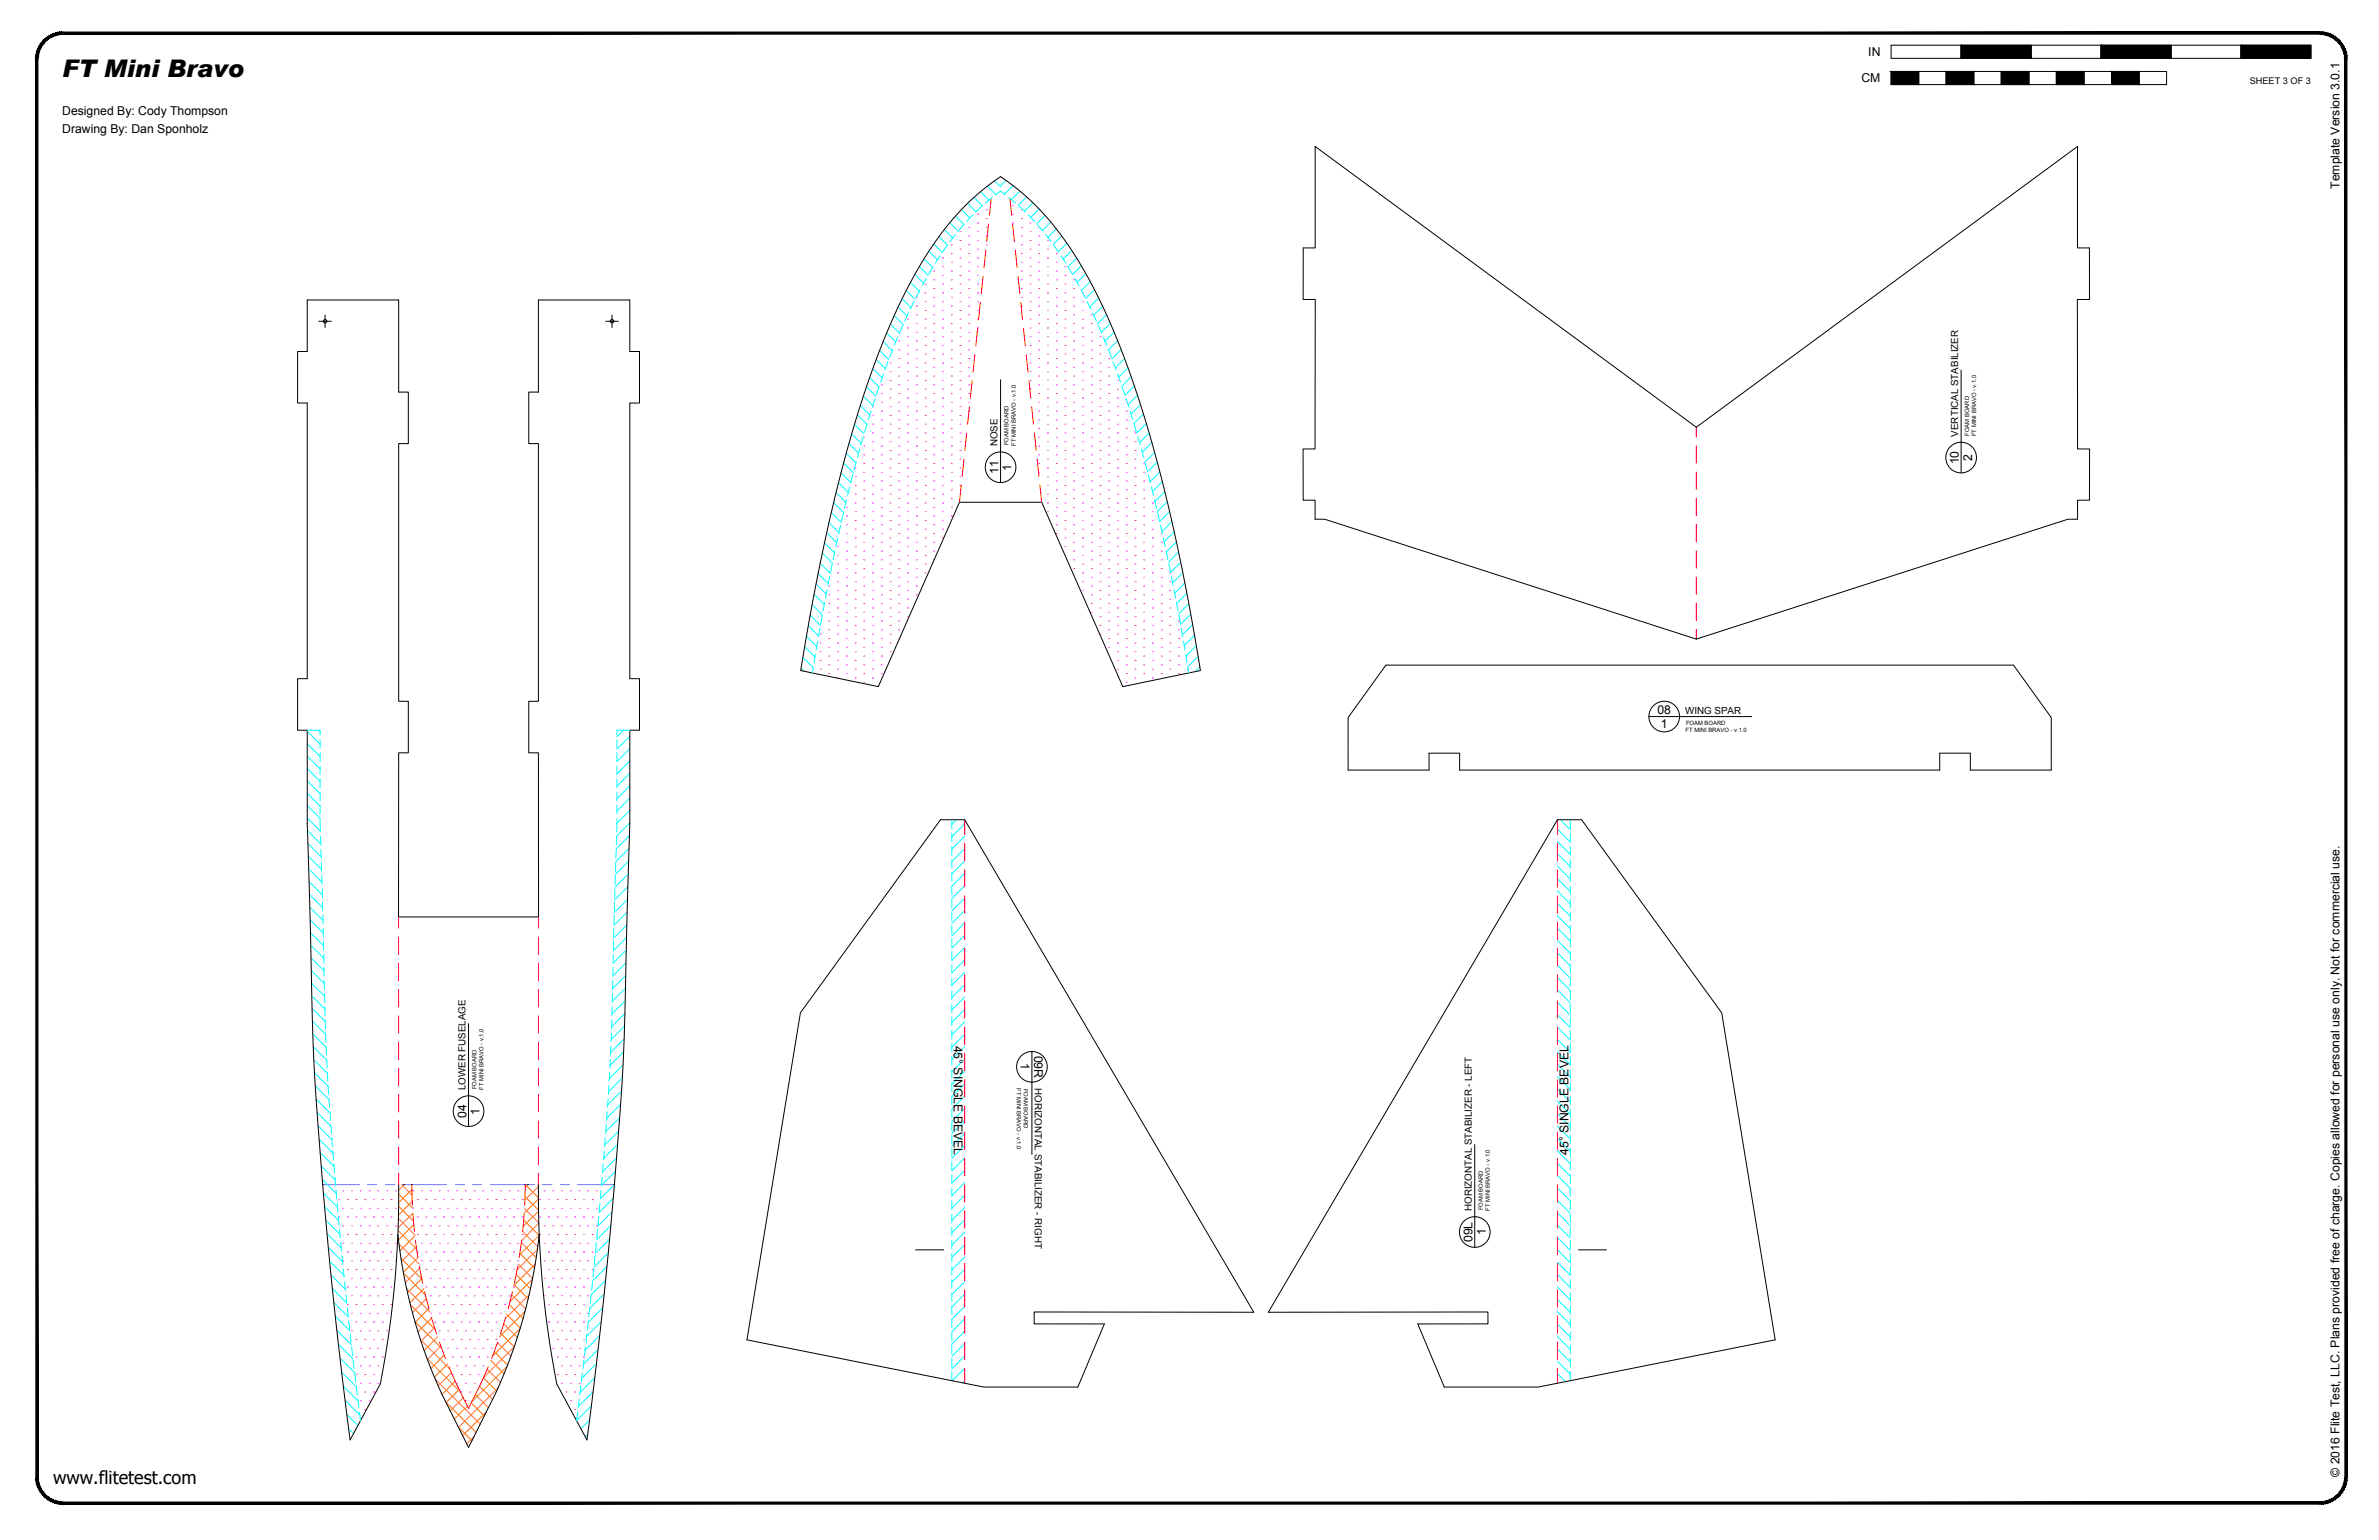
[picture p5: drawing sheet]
<svg xmlns="http://www.w3.org/2000/svg" width="864mm" height="559mm" viewBox="0 0 864 559" stroke-linecap="round" stroke-linejoin="round" font-family="sans-serif">
<defs><g id="words">
<text font-size="8.8" x="22.6" y="27.9">FT Mini Bravo</text>
<text font-size="6.6" x="19.3" y="538.4">www.flitetest.com</text>
<g font-size="4.4">
<text x="678.2" y="20.4">IN</text>
<text x="675.7" y="29.9">CM</text>
<text x="22.6" y="41.7">Designed By: Cody Thompson</text>
<text x="22.6" y="48.1">Drawing By: Dan Sponholz</text>
<text x="849.2" y="68.5" transform="rotate(-90 849.2 68.5)">Template Version 3.0.1</text>
<text x="715.9" y="167.3" transform="rotate(-90 715.9 167.3)">2</text>
<text x="362.4" y="172" transform="rotate(-90 362.4 172)">11</text>
<text x="367.2" y="170.8" transform="rotate(-90 367.2 170.8)">1</text>
<text x="711.1" y="168.5" transform="rotate(-90 711.1 168.5)">10</text>
<text x="601.7" y="259.2">08</text>
<text x="602.9" y="264">1</text>
<text x="346.2" y="379.4" transform="rotate(90 346.2 379.4)">45° SINGLE BEVEL</text>
<text x="375.4" y="383" transform="rotate(90 375.4 383)">09R</text>
<text x="370.6" y="385.9" transform="rotate(90 370.6 385.9)">1</text>
<text x="169.3" y="405.7" transform="rotate(-90 169.3 405.7)">04</text>
<text x="174" y="404.4" transform="rotate(-90 174 404.4)">1</text>
<text x="569.3" y="419" transform="rotate(-90 569.3 419)">45° SINGLE BEVEL</text>
<text x="539.3" y="448.3" transform="rotate(-90 539.3 448.3)">1</text>
<text x="534.6" y="450.7" transform="rotate(-90 534.6 450.7)">09L</text>
<text x="849.3" y="535.9" transform="rotate(-90 849.3 535.9)">© 2016 Flite Test, LLC. Plans provided free of charge. Copies allowed for personal use only. Not for commercial use.</text>
</g>
<g font-size="3.5">
<text x="362.1" y="161.9" transform="rotate(-90 362.1 161.9)">NOSE</text>
<text x="710.8" y="158.4" transform="rotate(-90 710.8 158.4)">VERTICAL STABILIZER</text>
<text x="611.7" y="258.9">WING SPAR</text>
<text x="169" y="395.6" transform="rotate(-90 169 395.6)">LOWER FUSELAGE</text>
<text x="375.7" y="394.7" transform="rotate(90 375.7 394.7)">HORIZONTAL STABILIZER - RIGHT</text>
<text x="534.2" y="439.4" transform="rotate(-90 534.2 439.4)">HORIZONTAL STABILIZER - LEFT</text>
</g>
<text font-size="3.3" x="816.7" y="30.4">SHEET 3 OF 3</text>
<g font-size="2.1">
<text x="366.1" y="161.6" transform="rotate(-90 366.1 161.6)">FOAM BOARD</text>
<text x="368.7" y="161.8" transform="rotate(-90 368.7 161.8)">FT MINI BRAVO - v.1.0</text>
<text x="714.8" y="158.1" transform="rotate(-90 714.8 158.1)">FOAM BOARD</text>
<text x="717.4" y="158.3" transform="rotate(-90 717.4 158.3)">FT MINI BRAVO - v.1.0</text>
<text x="612.1" y="262.9">FOAM BOARD</text>
<text x="611.9" y="265.5">FT MINI BRAVO - v.1.0</text>
<text x="173" y="395.3" transform="rotate(-90 173 395.3)">FOAM BOARD</text>
<text x="175.6" y="395.4" transform="rotate(-90 175.6 395.4)">FT MINI BRAVO - v.1.0</text>
<text x="369.1" y="394.9" transform="rotate(90 369.1 394.9)">FT MINI BRAVO - v.1.0</text>
<text x="371.7" y="395" transform="rotate(90 371.7 395)">FOAM BOARD</text>
<text x="538.3" y="439.1" transform="rotate(-90 538.3 439.1)">FOAM BOARD</text>
<text x="540.8" y="439.3" transform="rotate(-90 540.8 439.3)">FT MINI BRAVO - v.1.0</text>
</g>
</g></defs>
<!-- layer: 07 DE-PAPER -->
<g fill="none" stroke="#f0f" stroke-width=".36">
<path d="M354.9 77.7h.1M358 79.3h.1M358 76.1h.1M367.6 77.7h.1M367.6 74.5h.1M370.7 79.3h.1M370.7 76.1h.1M339 98.4h.1M342.2 99.9h.1M342.2 96.8h.1M342.2 93.6h.1M345.3 98.4h.1"/>
<path d="M345.3 95.2h.1M345.3 92h.1M345.3 88.8h.1M348.5 99.9h.1M348.5 96.8h.1M348.5 93.6h.1M348.5 90.4h.1M348.5 87.2h.1M348.5 84.1h.1M351.7 98.4h.1M351.7 95.2h.1M351.7 92h.1"/>
<path d="M351.7 88.8h.1M351.7 85.7h.1M351.7 82.5h.1M354.9 99.9h.1M354.9 96.8h.1M354.9 93.6h.1M354.9 90.4h.1M354.9 87.2h.1M354.9 84.1h.1M354.9 80.9h.1M358 88.8h.1M358 85.7h.1"/>
<path d="M358 82.5h.1M367.6 80.9h.1M370.7 98.4h.1M370.7 95.2h.1M370.7 92h.1M370.7 88.8h.1M370.7 85.7h.1M370.7 82.5h.1M373.9 99.9h.1M373.9 96.8h.1M373.9 93.6h.1M373.9 90.4h.1"/>
<path d="M373.9 87.2h.1M373.9 84.1h.1M373.9 80.9h.1M377.1 98.4h.1M377.1 95.2h.1M377.1 92h.1M377.1 88.8h.1M377.1 85.7h.1M377.1 82.5h.1M380.3 99.9h.1M380.3 96.8h.1M380.3 93.6h.1"/>
<path d="M380.3 90.4h.1M380.3 87.2h.1M383.4 98.4h.1M383.4 95.2h.1M383.4 92h.1M386.6 99.9h.1M386.6 96.8h.1M329.5 119h.1M329.5 115.8h.1M332.6 117.4h.1M332.6 114.2h.1M332.6 111.1h.1"/>
<path d="M332.6 107.9h.1M335.8 119h.1M335.8 115.8h.1M335.8 112.6h.1M335.8 109.5h.1M335.8 106.3h.1M335.8 103.1h.1M339 117.4h.1M339 114.2h.1M339 111.1h.1M339 107.9h.1M339 104.7h.1"/>
<path d="M339 101.5h.1M342.2 119h.1M342.2 115.8h.1M342.2 112.6h.1M342.2 109.5h.1M342.2 106.3h.1M342.2 103.1h.1M345.3 117.4h.1M345.3 114.2h.1M345.3 111.1h.1M345.3 107.9h.1M345.3 104.7h.1"/>
<path d="M345.3 101.5h.1M348.5 119h.1M348.5 115.8h.1M348.5 112.6h.1M348.5 109.5h.1M348.5 106.3h.1M348.5 103.1h.1M351.7 117.4h.1M351.7 114.2h.1M351.7 111.1h.1M351.7 107.9h.1M351.7 104.7h.1"/>
<path d="M351.7 101.5h.1M354.9 119h.1M354.9 115.8h.1M354.9 112.6h.1M354.9 109.5h.1M354.9 106.3h.1M354.9 103.1h.1M370.7 111.1h.1M370.7 107.9h.1M370.7 104.7h.1M370.7 101.5h.1M373.9 119h.1"/>
<path d="M373.9 115.8h.1M373.9 112.6h.1M373.9 109.5h.1M373.9 106.3h.1M373.9 103.1h.1M377.1 117.4h.1M377.1 114.2h.1M377.1 111.1h.1M377.1 107.9h.1M377.1 104.7h.1M377.1 101.5h.1M380.3 119h.1"/>
<path d="M380.3 115.8h.1M380.3 112.6h.1M380.3 109.5h.1M380.3 106.3h.1M380.3 103.1h.1M383.4 117.4h.1M383.4 114.2h.1M383.4 111.1h.1M383.4 107.9h.1M383.4 104.7h.1M383.4 101.5h.1M386.6 119h.1"/>
<path d="M386.6 115.8h.1M386.6 112.6h.1M386.6 109.5h.1M386.6 106.3h.1M386.6 103.1h.1M389.8 117.4h.1M389.8 114.2h.1M389.8 111.1h.1M389.8 107.9h.1M389.8 104.7h.1M389.8 101.5h.1M393 119h.1"/>
<path d="M393 115.8h.1M393 112.6h.1M393 109.5h.1M393 106.3h.1M396.1 117.4h.1M396.1 114.2h.1M319.9 139.6h.1M323.1 138h.1M323.1 134.9h.1M323.1 131.7h.1M326.3 139.6h.1M326.3 136.5h.1"/>
<path d="M326.3 133.3h.1M326.3 130.1h.1M326.3 126.9h.1M326.3 123.8h.1M329.5 138h.1M329.5 134.9h.1M329.5 131.7h.1M329.5 128.5h.1M329.5 125.3h.1M329.5 122.2h.1M332.6 139.6h.1M332.6 136.5h.1"/>
<path d="M332.6 133.3h.1M332.6 130.1h.1M332.6 126.9h.1M332.6 123.8h.1M332.6 120.6h.1M335.8 138h.1M335.8 134.9h.1M335.8 131.7h.1M335.8 128.5h.1M335.8 125.3h.1M335.8 122.2h.1M339 139.6h.1"/>
<path d="M339 136.5h.1M339 133.3h.1M339 130.1h.1M339 126.9h.1M339 123.8h.1M339 120.6h.1M342.2 138h.1M342.2 134.9h.1M342.2 131.7h.1M342.2 128.5h.1M342.2 125.3h.1M342.2 122.2h.1"/>
<path d="M345.3 139.6h.1M345.3 136.5h.1M345.3 133.3h.1M345.3 130.1h.1M345.3 126.9h.1M345.3 123.8h.1M345.3 120.6h.1M348.5 138h.1M348.5 134.9h.1M348.5 131.7h.1M348.5 128.5h.1M348.5 125.3h.1"/>
<path d="M348.5 122.2h.1M351.7 139.6h.1M351.7 136.5h.1M351.7 133.3h.1M351.7 130.1h.1M351.7 126.9h.1M351.7 123.8h.1M351.7 120.6h.1M373.9 138h.1M373.9 134.9h.1M373.9 131.7h.1M373.9 128.5h.1"/>
<path d="M373.9 125.3h.1M373.9 122.2h.1M377.1 139.6h.1M377.1 136.5h.1M377.1 133.3h.1M377.1 130.1h.1M377.1 126.9h.1M377.1 123.8h.1M377.1 120.6h.1M380.3 138h.1M380.3 134.9h.1M380.3 131.7h.1"/>
<path d="M380.3 128.5h.1M380.3 125.3h.1M380.3 122.2h.1M383.4 139.6h.1M383.4 136.5h.1M383.4 133.3h.1M383.4 130.1h.1M383.4 126.9h.1M383.4 123.8h.1M383.4 120.6h.1M386.6 138h.1M386.6 134.9h.1"/>
<path d="M386.6 131.7h.1M386.6 128.5h.1M386.6 125.3h.1M386.6 122.2h.1M389.8 139.6h.1M389.8 136.5h.1M389.8 133.3h.1M389.8 130.1h.1M389.8 126.9h.1M389.8 123.8h.1M389.8 120.6h.1M393 138h.1"/>
<path d="M393 134.9h.1M393 131.7h.1M393 128.5h.1M393 125.3h.1M393 122.2h.1M396.1 139.6h.1M396.1 136.5h.1M396.1 133.3h.1M396.1 130.1h.1M396.1 126.9h.1M396.1 123.8h.1M396.1 120.6h.1"/>
<path d="M399.3 138h.1M399.3 134.9h.1M399.3 131.7h.1M399.3 128.5h.1M399.3 125.3h.1M399.3 122.2h.1M402.5 139.6h.1M402.5 136.5h.1M402.5 133.3h.1M402.5 130.1h.1M405.7 138h.1M313.6 158.7h.1"/>
<path d="M316.8 157.1h.1M316.8 153.9h.1M316.8 150.7h.1M316.8 147.6h.1M319.9 158.7h.1M319.9 155.5h.1M319.9 152.3h.1M319.9 149.2h.1M319.9 146h.1M319.9 142.8h.1M323.1 157.1h.1M323.1 153.9h.1"/>
<path d="M323.1 150.7h.1M323.1 147.6h.1M323.1 144.4h.1M323.1 141.2h.1M326.3 158.7h.1M326.3 155.5h.1M326.3 152.3h.1M326.3 149.2h.1M326.3 146h.1M326.3 142.8h.1M329.5 157.1h.1M329.5 153.9h.1"/>
<path d="M329.5 150.7h.1M329.5 147.6h.1M329.5 144.4h.1M329.5 141.2h.1M332.6 158.7h.1M332.6 155.5h.1M332.6 152.3h.1M332.6 149.2h.1M332.6 146h.1M332.6 142.8h.1M335.8 157.1h.1M335.8 153.9h.1"/>
<path d="M335.8 150.7h.1M335.8 147.6h.1M335.8 144.4h.1M335.8 141.2h.1M339 158.7h.1M339 155.5h.1M339 152.3h.1M339 149.2h.1M339 146h.1M339 142.8h.1M342.2 157.1h.1M342.2 153.9h.1"/>
<path d="M342.2 150.7h.1M342.2 147.6h.1M342.2 144.4h.1M342.2 141.2h.1M345.3 158.7h.1M345.3 155.5h.1M345.3 152.3h.1M345.3 149.2h.1M345.3 146h.1M345.3 142.8h.1M348.5 157.1h.1M348.5 153.9h.1"/>
<path d="M348.5 150.7h.1M348.5 147.6h.1M348.5 144.4h.1M348.5 141.2h.1M351.7 149.2h.1M351.7 146h.1M351.7 142.8h.1M373.9 141.2h.1M377.1 158.7h.1M377.1 155.5h.1M377.1 152.3h.1M377.1 149.2h.1"/>
<path d="M377.1 146h.1M377.1 142.8h.1M380.3 157.1h.1M380.3 153.9h.1M380.3 150.7h.1M380.3 147.6h.1M380.3 144.4h.1M380.3 141.2h.1M383.4 158.7h.1M383.4 155.5h.1M383.4 152.3h.1M383.4 149.2h.1"/>
<path d="M383.4 146h.1M383.4 142.8h.1M386.6 157.1h.1M386.6 153.9h.1M386.6 150.7h.1M386.6 147.6h.1M386.6 144.4h.1M386.6 141.2h.1M389.8 158.7h.1M389.8 155.5h.1M389.8 152.3h.1M389.8 149.2h.1"/>
<path d="M389.8 146h.1M389.8 142.8h.1M393 157.1h.1M393 153.9h.1M393 150.7h.1M393 147.6h.1M393 144.4h.1M393 141.2h.1M396.1 158.7h.1M396.1 155.5h.1M396.1 152.3h.1M396.1 149.2h.1"/>
<path d="M396.1 146h.1M396.1 142.8h.1M399.3 157.1h.1M399.3 153.9h.1M399.3 150.7h.1M399.3 147.6h.1M399.3 144.4h.1M399.3 141.2h.1M402.5 158.7h.1M402.5 155.5h.1M402.5 152.3h.1M402.5 149.2h.1"/>
<path d="M402.5 146h.1M402.5 142.8h.1M405.7 157.1h.1M405.7 153.9h.1M405.7 150.7h.1M405.7 147.6h.1M405.7 144.4h.1M405.7 141.2h.1M408.8 158.7h.1M408.8 155.5h.1M408.8 152.3h.1M408.8 149.2h.1"/>
<path d="M408.8 146h.1M412 157.1h.1M310.4 179.3h.1M310.4 176.1h.1M310.4 173h.1M310.4 169.8h.1M313.6 177.7h.1M313.6 174.6h.1M313.6 171.4h.1M313.6 168.2h.1M313.6 165h.1M313.6 161.9h.1"/>
<path d="M316.8 179.3h.1M316.8 176.1h.1M316.8 173h.1M316.8 169.8h.1M316.8 166.6h.1M316.8 163.4h.1M316.8 160.3h.1M319.9 177.7h.1M319.9 174.6h.1M319.9 171.4h.1M319.9 168.2h.1M319.9 165h.1"/>
<path d="M319.9 161.9h.1M323.1 179.3h.1M323.1 176.1h.1M323.1 173h.1M323.1 169.8h.1M323.1 166.6h.1M323.1 163.4h.1M323.1 160.3h.1M326.3 177.7h.1M326.3 174.6h.1M326.3 171.4h.1M326.3 168.2h.1"/>
<path d="M326.3 165h.1M326.3 161.9h.1M329.5 179.3h.1M329.5 176.1h.1M329.5 173h.1M329.5 169.8h.1M329.5 166.6h.1M329.5 163.4h.1M329.5 160.3h.1M332.6 177.7h.1M332.6 174.6h.1M332.6 171.4h.1"/>
<path d="M332.6 168.2h.1M332.6 165h.1M332.6 161.9h.1M335.8 179.3h.1M335.8 176.1h.1M335.8 173h.1M335.8 169.8h.1M335.8 166.6h.1M335.8 163.4h.1M335.8 160.3h.1M339 177.7h.1M339 174.6h.1"/>
<path d="M339 171.4h.1M339 168.2h.1M339 165h.1M339 161.9h.1M342.2 179.3h.1M342.2 176.1h.1M342.2 173h.1M342.2 169.8h.1M342.2 166.6h.1M342.2 163.4h.1M342.2 160.3h.1M345.3 177.7h.1"/>
<path d="M345.3 174.6h.1M345.3 171.4h.1M345.3 168.2h.1M345.3 165h.1M345.3 161.9h.1M348.5 179.3h.1M348.5 176.1h.1M348.5 173h.1M348.5 169.8h.1M348.5 166.6h.1M348.5 163.4h.1M348.5 160.3h.1"/>
<path d="M377.1 171.4h.1M377.1 168.2h.1M377.1 165h.1M377.1 161.9h.1M380.3 179.3h.1M380.3 176.1h.1M380.3 173h.1M380.3 169.8h.1M380.3 166.6h.1M380.3 163.4h.1M380.3 160.3h.1M383.4 177.7h.1"/>
<path d="M383.4 174.6h.1M383.4 171.4h.1M383.4 168.2h.1M383.4 165h.1M383.4 161.9h.1M386.6 179.3h.1M386.6 176.1h.1M386.6 173h.1M386.6 169.8h.1M386.6 166.6h.1M386.6 163.4h.1M386.6 160.3h.1"/>
<path d="M389.8 177.7h.1M389.8 174.6h.1M389.8 171.4h.1M389.8 168.2h.1M389.8 165h.1M389.8 161.9h.1M393 179.3h.1M393 176.1h.1M393 173h.1M393 169.8h.1M393 166.6h.1M393 163.4h.1"/>
<path d="M393 160.3h.1M396.1 177.7h.1M396.1 174.6h.1M396.1 171.4h.1M396.1 168.2h.1M396.1 165h.1M396.1 161.9h.1M399.3 179.3h.1M399.3 176.1h.1M399.3 173h.1M399.3 169.8h.1M399.3 166.6h.1"/>
<path d="M399.3 163.4h.1M399.3 160.3h.1M402.5 177.7h.1M402.5 174.6h.1M402.5 171.4h.1M402.5 168.2h.1M402.5 165h.1M402.5 161.9h.1M405.7 179.3h.1M405.7 176.1h.1M405.7 173h.1M405.7 169.8h.1"/>
<path d="M405.7 166.6h.1M405.7 163.4h.1M405.7 160.3h.1M408.8 177.7h.1M408.8 174.6h.1M408.8 171.4h.1M408.8 168.2h.1M408.8 165h.1M408.8 161.9h.1M412 179.3h.1M412 176.1h.1M412 173h.1"/>
<path d="M412 169.8h.1M412 166.6h.1M412 163.4h.1M412 160.3h.1M415.2 177.7h.1M415.2 174.6h.1M415.2 171.4h.1M415.2 168.2h.1M418.4 179.3h.1M304.1 198.4h.1M307.2 200h.1M307.2 196.8h.1"/>
<path d="M307.2 193.6h.1M307.2 190.4h.1M307.2 187.3h.1M307.2 184.1h.1M310.4 198.4h.1M310.4 195.2h.1M310.4 192h.1M310.4 188.8h.1M310.4 185.7h.1M310.4 182.5h.1M313.6 200h.1M313.6 196.8h.1"/>
<path d="M313.6 193.6h.1M313.6 190.4h.1M313.6 187.3h.1M313.6 184.1h.1M313.6 180.9h.1M316.8 198.4h.1M316.8 195.2h.1M316.8 192h.1M316.8 188.8h.1M316.8 185.7h.1M316.8 182.5h.1M319.9 200h.1"/>
<path d="M319.9 196.8h.1M319.9 193.6h.1M319.9 190.4h.1M319.9 187.3h.1M319.9 184.1h.1M319.9 180.9h.1M323.1 198.4h.1M323.1 195.2h.1M323.1 192h.1M323.1 188.8h.1M323.1 185.7h.1M323.1 182.5h.1"/>
<path d="M326.3 200h.1M326.3 196.8h.1M326.3 193.6h.1M326.3 190.4h.1M326.3 187.3h.1M326.3 184.1h.1M326.3 180.9h.1M329.5 198.4h.1M329.5 195.2h.1M329.5 192h.1M329.5 188.8h.1M329.5 185.7h.1"/>
<path d="M329.5 182.5h.1M332.6 200h.1M332.6 196.8h.1M332.6 193.6h.1M332.6 190.4h.1M332.6 187.3h.1M332.6 184.1h.1M332.6 180.9h.1M335.8 198.4h.1M335.8 195.2h.1M335.8 192h.1M335.8 188.8h.1"/>
<path d="M335.8 185.7h.1M335.8 182.5h.1M339 200h.1M339 196.8h.1M339 193.6h.1M339 190.4h.1M339 187.3h.1M339 184.1h.1M339 180.9h.1M342.2 195.2h.1M342.2 192h.1M342.2 188.8h.1"/>
<path d="M342.2 185.7h.1M342.2 182.5h.1M345.3 187.3h.1M345.3 184.1h.1M345.3 180.9h.1M380.3 185.7h.1M380.3 182.5h.1M383.4 193.6h.1M383.4 190.4h.1M383.4 187.3h.1M383.4 184.1h.1M383.4 180.9h.1"/>
<path d="M386.6 198.4h.1M386.6 195.2h.1M386.6 192h.1M386.6 188.8h.1M386.6 185.7h.1M386.6 182.5h.1M389.8 200h.1M389.8 196.8h.1M389.8 193.6h.1M389.8 190.4h.1M389.8 187.3h.1M389.8 184.1h.1"/>
<path d="M389.8 180.9h.1M393 198.4h.1M393 195.2h.1M393 192h.1M393 188.8h.1M393 185.7h.1M393 182.5h.1M396.1 200h.1M396.1 196.8h.1M396.1 193.6h.1M396.1 190.4h.1M396.1 187.3h.1"/>
<path d="M396.1 184.1h.1M396.1 180.9h.1M399.3 198.4h.1M399.3 195.2h.1M399.3 192h.1M399.3 188.8h.1M399.3 185.7h.1M399.3 182.5h.1M402.5 200h.1M402.5 196.8h.1M402.5 193.6h.1M402.5 190.4h.1"/>
<path d="M402.5 187.3h.1M402.5 184.1h.1M402.5 180.9h.1M405.7 198.4h.1M405.7 195.2h.1M405.7 192h.1M405.7 188.8h.1M405.7 185.7h.1M405.7 182.5h.1M408.8 200h.1M408.8 196.8h.1M408.8 193.6h.1"/>
<path d="M408.8 190.4h.1M408.8 187.3h.1M408.8 184.1h.1M408.8 180.9h.1M412 198.4h.1M412 195.2h.1M412 192h.1M412 188.8h.1M412 185.7h.1M412 182.5h.1M415.2 200h.1M415.2 196.8h.1"/>
<path d="M415.2 193.6h.1M415.2 190.4h.1M415.2 187.3h.1M415.2 184.1h.1M415.2 180.9h.1M418.4 198.4h.1M418.4 195.2h.1M418.4 192h.1M418.4 188.8h.1M418.4 185.7h.1M418.4 182.5h.1M421.5 200h.1"/>
<path d="M421.5 196.8h.1M421.5 193.6h.1M300.9 219h.1M300.9 215.8h.1M300.9 212.7h.1M304.1 217.4h.1M304.1 214.2h.1M304.1 211.1h.1M304.1 207.9h.1M304.1 204.7h.1M304.1 201.5h.1M307.2 219h.1"/>
<path d="M307.2 215.8h.1M307.2 212.7h.1M307.2 209.5h.1M307.2 206.3h.1M307.2 203.1h.1M310.4 217.4h.1M310.4 214.2h.1M310.4 211.1h.1M310.4 207.9h.1M310.4 204.7h.1M310.4 201.5h.1M313.6 219h.1"/>
<path d="M313.6 215.8h.1M313.6 212.7h.1M313.6 209.5h.1M313.6 206.3h.1M313.6 203.1h.1M316.8 217.4h.1M316.8 214.2h.1M316.8 211.1h.1M316.8 207.9h.1M316.8 204.7h.1M316.8 201.5h.1M319.9 219h.1"/>
<path d="M319.9 215.8h.1M319.9 212.7h.1M319.9 209.5h.1M319.9 206.3h.1M319.9 203.1h.1M323.1 217.4h.1M323.1 214.2h.1M323.1 211.1h.1M323.1 207.9h.1M323.1 204.7h.1M323.1 201.5h.1M326.3 219h.1"/>
<path d="M326.3 215.8h.1M326.3 212.7h.1M326.3 209.5h.1M326.3 206.3h.1M326.3 203.1h.1M329.5 217.4h.1M329.5 214.2h.1M329.5 211.1h.1M329.5 207.9h.1M329.5 204.7h.1M329.5 201.5h.1M332.6 215.8h.1"/>
<path d="M332.6 212.7h.1M332.6 209.5h.1M332.6 206.3h.1M332.6 203.1h.1M335.8 207.9h.1M335.8 204.7h.1M335.8 201.5h.1M339 203.1h.1M389.8 206.3h.1M389.8 203.1h.1M393 214.2h.1M393 211.1h.1"/>
<path d="M393 207.9h.1M393 204.7h.1M393 201.5h.1M396.1 219h.1M396.1 215.8h.1M396.1 212.7h.1M396.1 209.5h.1M396.1 206.3h.1M396.1 203.1h.1M399.3 217.4h.1M399.3 214.2h.1M399.3 211.1h.1"/>
<path d="M399.3 207.9h.1M399.3 204.7h.1M399.3 201.5h.1M402.5 219h.1M402.5 215.8h.1M402.5 212.7h.1M402.5 209.5h.1M402.5 206.3h.1M402.5 203.1h.1M405.7 217.4h.1M405.7 214.2h.1M405.7 211.1h.1"/>
<path d="M405.7 207.9h.1M405.7 204.7h.1M405.7 201.5h.1M408.8 219h.1M408.8 215.8h.1M408.8 212.7h.1M408.8 209.5h.1M408.8 206.3h.1M408.8 203.1h.1M412 217.4h.1M412 214.2h.1M412 211.1h.1"/>
<path d="M412 207.9h.1M412 204.7h.1M412 201.5h.1M415.2 219h.1M415.2 215.8h.1M415.2 212.7h.1M415.2 209.5h.1M415.2 206.3h.1M415.2 203.1h.1M418.4 217.4h.1M418.4 214.2h.1M418.4 211.1h.1"/>
<path d="M418.4 207.9h.1M418.4 204.7h.1M418.4 201.5h.1M421.5 219h.1M421.5 215.8h.1M421.5 212.7h.1M421.5 209.5h.1M421.5 206.3h.1M421.5 203.1h.1M424.7 217.4h.1M424.7 214.2h.1M424.7 211.1h.1"/>
<path d="M424.7 207.9h.1M297.7 239.6h.1M297.7 236.5h.1M297.7 233.3h.1M297.7 230.1h.1M300.9 238.1h.1M300.9 234.9h.1M300.9 231.7h.1M300.9 228.5h.1M300.9 225.4h.1M300.9 222.2h.1M304.1 239.6h.1"/>
<path d="M304.1 236.5h.1M304.1 233.3h.1M304.1 230.1h.1M304.1 226.9h.1M304.1 223.8h.1M304.1 220.6h.1M307.2 238.1h.1M307.2 234.9h.1M307.2 231.7h.1M307.2 228.5h.1M307.2 225.4h.1M307.2 222.2h.1"/>
<path d="M310.4 239.6h.1M310.4 236.5h.1M310.4 233.3h.1M310.4 230.1h.1M310.4 226.9h.1M310.4 223.8h.1M310.4 220.6h.1M313.6 238.1h.1M313.6 234.9h.1M313.6 231.7h.1M313.6 228.5h.1M313.6 225.4h.1"/>
<path d="M313.6 222.2h.1M316.8 239.6h.1M316.8 236.5h.1M316.8 233.3h.1M316.8 230.1h.1M316.8 226.9h.1M316.8 223.8h.1M316.8 220.6h.1M319.9 238.1h.1M319.9 234.9h.1M319.9 231.7h.1M319.9 228.5h.1"/>
<path d="M319.9 225.4h.1M319.9 222.2h.1M323.1 236.5h.1M323.1 233.3h.1M323.1 230.1h.1M323.1 226.9h.1M323.1 223.8h.1M323.1 220.6h.1M326.3 231.7h.1M326.3 228.5h.1M326.3 225.4h.1M326.3 222.2h.1"/>
<path d="M329.5 223.8h.1M329.5 220.6h.1M396.1 222.2h.1M399.3 230.1h.1M399.3 226.9h.1M399.3 223.8h.1M399.3 220.6h.1M402.5 234.9h.1M402.5 231.7h.1M402.5 228.5h.1M402.5 225.4h.1M402.5 222.2h.1"/>
<path d="M405.7 239.6h.1M405.7 236.5h.1M405.7 233.3h.1M405.7 230.1h.1M405.7 226.9h.1M405.7 223.8h.1M405.7 220.6h.1M408.8 238.1h.1M408.8 234.9h.1M408.8 231.7h.1M408.8 228.5h.1M408.8 225.4h.1"/>
<path d="M408.8 222.2h.1M412 239.6h.1M412 236.5h.1M412 233.3h.1M412 230.1h.1M412 226.9h.1M412 223.8h.1M412 220.6h.1M415.2 238.1h.1M415.2 234.9h.1M415.2 231.7h.1M415.2 228.5h.1"/>
<path d="M415.2 225.4h.1M415.2 222.2h.1M418.4 239.6h.1M418.4 236.5h.1M418.4 233.3h.1M418.4 230.1h.1M418.4 226.9h.1M418.4 223.8h.1M418.4 220.6h.1M421.5 238.1h.1M421.5 234.9h.1M421.5 231.7h.1"/>
<path d="M421.5 228.5h.1M421.5 225.4h.1M421.5 222.2h.1M424.7 239.6h.1M424.7 236.5h.1M424.7 233.3h.1M424.7 230.1h.1M424.7 226.9h.1M424.7 223.8h.1M424.7 220.6h.1M427.9 238.1h.1M427.9 234.9h.1"/>
<path d="M427.9 231.7h.1M427.9 228.5h.1M427.9 225.4h.1M297.7 242.8h.1M300.9 244.4h.1M300.9 241.2h.1M304.1 246h.1M304.1 242.8h.1M307.2 244.4h.1M307.2 241.2h.1M310.4 246h.1M310.4 242.8h.1"/>
<path d="M313.6 247.6h.1M313.6 244.4h.1M313.6 241.2h.1M316.8 246h.1M316.8 242.8h.1M319.9 244.4h.1M319.9 241.2h.1M405.7 242.8h.1M408.8 247.6h.1M408.8 244.4h.1M408.8 241.2h.1M412 246h.1"/>
<path d="M412 242.8h.1M415.2 244.4h.1M415.2 241.2h.1M418.4 246h.1M418.4 242.8h.1M421.5 244.4h.1M421.5 241.2h.1M424.7 242.8h.1M427.9 244.4h.1M427.9 241.2h.1M431.1 242.8h.1M122.9 435.3h.1"/>
<path d="M124.5 432.1h.1M124.5 438.4h.1M126.1 435.3h.1M127.7 432.1h.1M127.7 438.4h.1M129.2 435.3h.1M130.8 432.1h.1M130.8 438.4h.1M132.4 435.3h.1M134 432.1h.1M134 438.4h.1M135.6 435.3h.1"/>
<path d="M137.2 432.1h.1M137.2 438.4h.1M138.8 435.3h.1M140.4 432.1h.1M140.4 438.4h.1M141.9 435.3h.1M143.5 432.1h.1M143.5 438.4h.1M149.9 432.1h.1M149.9 438.4h.1M151.5 435.3h.1M153.1 432.1h.1"/>
<path d="M153.1 438.4h.1M154.6 435.3h.1M156.2 432.1h.1M156.2 438.4h.1M157.8 435.3h.1M159.4 432.1h.1M159.4 438.4h.1M161 435.3h.1M162.6 432.1h.1M162.6 438.4h.1M164.2 435.3h.1M165.8 432.1h.1"/>
<path d="M165.8 438.4h.1M167.3 435.3h.1M168.9 432.1h.1M168.9 438.4h.1M170.5 435.3h.1M172.1 432.1h.1M172.1 438.4h.1M173.7 435.3h.1M175.3 432.1h.1M175.3 438.4h.1M176.9 435.3h.1M178.5 432.1h.1"/>
<path d="M178.5 438.4h.1M180.1 435.3h.1M181.6 432.1h.1M181.6 438.4h.1M183.2 435.3h.1M184.8 432.1h.1M184.8 438.4h.1M186.4 435.3h.1M188 432.1h.1M188 438.4h.1M189.6 435.3h.1M195.9 435.3h.1"/>
<path d="M197.5 432.1h.1M197.5 438.4h.1M199.1 435.3h.1M200.7 432.1h.1M200.7 438.4h.1M202.3 435.3h.1M203.9 432.1h.1M203.9 438.4h.1M205.5 435.3h.1M207 432.1h.1M207 438.4h.1M208.6 435.3h.1"/>
<path d="M210.2 432.1h.1M210.2 438.4h.1M211.8 435.3h.1M213.4 432.1h.1M213.4 438.4h.1M215 435.3h.1M216.6 432.1h.1M216.6 438.4h.1M122.9 441.6h.1M124.5 444.8h.1M124.5 451.1h.1M124.5 457.5h.1"/>
<path d="M126.1 441.6h.1M126.1 448h.1M126.1 454.3h.1M127.7 444.8h.1M127.7 451.1h.1M127.7 457.5h.1M129.2 441.6h.1M129.2 448h.1M129.2 454.3h.1M130.8 444.8h.1M130.8 451.1h.1M130.8 457.5h.1"/>
<path d="M132.4 441.6h.1M132.4 448h.1M132.4 454.3h.1M134 444.8h.1M134 451.1h.1M134 457.5h.1M135.6 441.6h.1M135.6 448h.1M135.6 454.3h.1M137.2 444.8h.1M137.2 451.1h.1M137.2 457.5h.1"/>
<path d="M138.8 441.6h.1M138.8 448h.1M138.8 454.3h.1M140.4 444.8h.1M140.4 451.1h.1M140.4 457.5h.1M141.9 441.6h.1M141.9 448h.1M141.9 454.3h.1M143.5 444.8h.1M143.5 451.1h.1M143.5 457.5h.1"/>
<path d="M151.5 441.6h.1M151.5 448h.1M151.5 454.3h.1M153.1 444.8h.1M153.1 451.1h.1M153.1 457.5h.1M154.6 441.6h.1M154.6 448h.1M154.6 454.3h.1M156.2 444.8h.1M156.2 451.1h.1M156.2 457.5h.1"/>
<path d="M157.8 441.6h.1M157.8 448h.1M157.8 454.3h.1M159.4 444.8h.1M159.4 451.1h.1M159.4 457.5h.1M161 441.6h.1M161 448h.1M161 454.3h.1M162.6 444.8h.1M162.6 451.1h.1M162.6 457.5h.1"/>
<path d="M164.2 441.6h.1M164.2 448h.1M164.2 454.3h.1M165.8 444.8h.1M165.8 451.1h.1M165.8 457.5h.1M167.3 441.6h.1M167.3 448h.1M167.3 454.3h.1M168.9 444.8h.1M168.9 451.1h.1M168.9 457.5h.1"/>
<path d="M170.5 441.6h.1M170.5 448h.1M170.5 454.3h.1M172.1 444.8h.1M172.1 451.1h.1M172.1 457.5h.1M173.7 441.6h.1M173.7 448h.1M173.7 454.3h.1M175.3 444.8h.1M175.3 451.1h.1M175.3 457.5h.1"/>
<path d="M176.9 441.6h.1M176.9 448h.1M176.9 454.3h.1M178.5 444.8h.1M178.5 451.1h.1M178.5 457.5h.1M180.1 441.6h.1M180.1 448h.1M180.1 454.3h.1M181.6 444.8h.1M181.6 451.1h.1M181.6 457.5h.1"/>
<path d="M183.2 441.6h.1M183.2 448h.1M183.2 454.3h.1M184.8 444.8h.1M184.8 451.1h.1M184.8 457.5h.1M186.4 441.6h.1M186.4 448h.1M186.4 454.3h.1M188 444.8h.1M188 451.1h.1M188 457.5h.1"/>
<path d="M189.6 441.6h.1M189.6 448h.1M195.9 441.6h.1M195.9 448h.1M197.5 444.8h.1M197.5 451.1h.1M197.5 457.5h.1M199.1 441.6h.1M199.1 448h.1M199.1 454.3h.1M200.7 444.8h.1M200.7 451.1h.1"/>
<path d="M200.7 457.5h.1M202.3 441.6h.1M202.3 448h.1M202.3 454.3h.1M203.9 444.8h.1M203.9 451.1h.1M203.9 457.5h.1M205.5 441.6h.1M205.5 448h.1M205.5 454.3h.1M207 444.8h.1M207 451.1h.1"/>
<path d="M207 457.5h.1M208.6 441.6h.1M208.6 448h.1M208.6 454.3h.1M210.2 444.8h.1M210.2 451.1h.1M210.2 457.5h.1M211.8 441.6h.1M211.8 448h.1M211.8 454.3h.1M213.4 444.8h.1M213.4 451.1h.1"/>
<path d="M213.4 457.5h.1M215 441.6h.1M215 448h.1M215 454.3h.1M216.6 444.8h.1M126.1 460.7h.1M126.1 467h.1M126.1 473.4h.1M127.7 463.8h.1M127.7 470.2h.1M127.7 476.5h.1M129.2 460.7h.1"/>
<path d="M129.2 467h.1M129.2 473.4h.1M129.2 479.7h.1M130.8 463.8h.1M130.8 470.2h.1M130.8 476.5h.1M132.4 460.7h.1M132.4 467h.1M132.4 473.4h.1M132.4 479.7h.1M134 463.8h.1M134 470.2h.1"/>
<path d="M134 476.5h.1M135.6 460.7h.1M135.6 467h.1M135.6 473.4h.1M135.6 479.7h.1M137.2 463.8h.1M137.2 470.2h.1M137.2 476.5h.1M138.8 460.7h.1M138.8 467h.1M138.8 473.4h.1M138.8 479.7h.1"/>
<path d="M140.4 463.8h.1M140.4 470.2h.1M140.4 476.5h.1M141.9 460.7h.1M141.9 467h.1M141.9 473.4h.1M154.6 460.7h.1M154.6 467h.1M156.2 463.8h.1M156.2 470.2h.1M156.2 476.5h.1M157.8 460.7h.1"/>
<path d="M157.8 467h.1M157.8 473.4h.1M157.8 479.7h.1M159.4 463.8h.1M159.4 470.2h.1M159.4 476.5h.1M161 460.7h.1M161 467h.1M161 473.4h.1M161 479.7h.1M162.6 463.8h.1M162.6 470.2h.1"/>
<path d="M162.6 476.5h.1M164.2 460.7h.1M164.2 467h.1M164.2 473.4h.1M164.2 479.7h.1M165.8 463.8h.1M165.8 470.2h.1M165.8 476.5h.1M167.3 460.7h.1M167.3 467h.1M167.3 473.4h.1M167.3 479.7h.1"/>
<path d="M168.9 463.8h.1M168.9 470.2h.1M168.9 476.5h.1M170.5 460.7h.1M170.5 467h.1M170.5 473.4h.1M170.5 479.7h.1M172.1 463.8h.1M172.1 470.2h.1M172.1 476.5h.1M173.7 460.7h.1M173.7 467h.1"/>
<path d="M173.7 473.4h.1M173.7 479.7h.1M175.3 463.8h.1M175.3 470.2h.1M175.3 476.5h.1M176.9 460.7h.1M176.9 467h.1M176.9 473.4h.1M176.9 479.7h.1M178.5 463.8h.1M178.5 470.2h.1M178.5 476.5h.1"/>
<path d="M180.1 460.7h.1M180.1 467h.1M180.1 473.4h.1M180.1 479.7h.1M181.6 463.8h.1M181.6 470.2h.1M181.6 476.5h.1M183.2 460.7h.1M183.2 467h.1M183.2 473.4h.1M184.8 463.8h.1M184.8 470.2h.1"/>
<path d="M186.4 460.7h.1M186.4 467h.1M197.5 463.8h.1M197.5 470.2h.1M199.1 460.7h.1M199.1 467h.1M199.1 473.4h.1M199.1 479.7h.1M200.7 463.8h.1M200.7 470.2h.1M200.7 476.5h.1M202.3 460.7h.1"/>
<path d="M202.3 467h.1M202.3 473.4h.1M202.3 479.7h.1M203.9 463.8h.1M203.9 470.2h.1M203.9 476.5h.1M205.5 460.7h.1M205.5 467h.1M205.5 473.4h.1M205.5 479.7h.1M207 463.8h.1M207 470.2h.1"/>
<path d="M207 476.5h.1M208.6 460.7h.1M208.6 467h.1M208.6 473.4h.1M208.6 479.7h.1M210.2 463.8h.1M210.2 470.2h.1M210.2 476.5h.1M211.8 460.7h.1M211.8 467h.1M211.8 473.4h.1M211.8 479.7h.1"/>
<path d="M213.4 463.8h.1M213.4 470.2h.1M213.4 476.5h.1M215 460.7h.1M127.7 482.9h.1M129.2 486.1h.1M129.2 492.4h.1M129.2 498.8h.1M130.8 482.9h.1M130.8 489.2h.1M130.8 495.6h.1M132.4 486.1h.1"/>
<path d="M132.4 492.4h.1M132.4 498.8h.1M134 482.9h.1M134 489.2h.1M134 495.6h.1M135.6 486.1h.1M135.6 492.4h.1M135.6 498.8h.1M137.2 482.9h.1M137.2 489.2h.1M137.2 495.6h.1M138.8 486.1h.1"/>
<path d="M138.8 492.4h.1M140.4 482.9h.1M159.4 482.9h.1M161 486.1h.1M162.6 482.9h.1M162.6 489.2h.1M164.2 486.1h.1M164.2 492.4h.1M164.2 498.8h.1M165.8 482.9h.1M165.8 489.2h.1M165.8 495.6h.1"/>
<path d="M167.3 486.1h.1M167.3 492.4h.1M167.3 498.8h.1M168.9 482.9h.1M168.9 489.2h.1M168.9 495.6h.1M170.5 486.1h.1M170.5 492.4h.1M170.5 498.8h.1M172.1 482.9h.1M172.1 489.2h.1M172.1 495.6h.1"/>
<path d="M173.7 486.1h.1M173.7 492.4h.1M173.7 498.8h.1M175.3 482.9h.1M175.3 489.2h.1M175.3 495.6h.1M176.9 486.1h.1M176.9 492.4h.1M178.5 482.9h.1M178.5 489.2h.1M180.1 486.1h.1M181.6 482.9h.1"/>
<path d="M200.7 482.9h.1M200.7 489.2h.1M202.3 486.1h.1M202.3 492.4h.1M202.3 498.8h.1M203.9 482.9h.1M203.9 489.2h.1M203.9 495.6h.1M205.5 486.1h.1M205.5 492.4h.1M205.5 498.8h.1M207 482.9h.1"/>
<path d="M207 489.2h.1M207 495.6h.1M208.6 486.1h.1M208.6 492.4h.1M208.6 498.8h.1M210.2 482.9h.1M210.2 489.2h.1M210.2 495.6h.1M211.8 486.1h.1M211.8 492.4h.1M130.8 501.9h.1M130.8 508.3h.1"/>
<path d="M130.8 514.6h.1M132.4 505.1h.1M132.4 511.5h.1M134 501.9h.1M134 508.3h.1M135.6 505.1h.1M137.2 501.9h.1M165.8 501.9h.1M167.3 505.1h.1M168.9 501.9h.1M168.9 508.3h.1M170.5 505.1h.1"/>
<path d="M172.1 501.9h.1M203.9 501.9h.1M205.5 505.1h.1M207 501.9h.1M207 508.3h.1M208.6 505.1h.1M208.6 511.5h.1M210.2 501.9h.1"/>
</g>
<!-- layer: 01 CUT -->
<g fill="none" stroke="#000" stroke-width=".36">
<path d="M477.4 53.2l138.4 101.8 138.3-101.8v36.8h4.4v18.7h-4.4l.1 54.2h4.3v18.6h-4.3v6.9h-3.5l-134.9 43.5-134.9-43.5h-3.5v-6.9h-4.3l-.1-18.6h4.4l.1-54.2h-4.4v-18.7h4.3zM350.1 74.9l5.7-5.2 7.4-5.6a100 100 0 0 1 32 37.1 284.4 284.4 0 0 1 23.3 60.5 734.5 734.5 0 0 1 17.3 81.6l-28.2 5.8-29.5-66.9h-29.8l-29.5 66.9-28.1-5.8a642.5 642.5 0 0 1 24.6-105.2 198.1 198.1 0 0 1 24.9-51.3l4.7-6.2zM518.7 273.3h11.2v6.1h174.2v-6.1h11.1M518.7 273.3l.1 6.1h-29.4v-19l13.7-19.1h227.8l13.7 19.1v19h-29.4v-6.1M341.4 297.5l8.8-.1 104.9 178.8-79.7-.1v4.3h25.5l-9.6 22.9h-34.2l-85.9-17.1 19.4-118.7zM565.4 297.4l8.7 .1 50.9 70 19.4 118.7-86 17.1h-34.1l-9.6-22.9h25.4v-4.3l-79.7 .1zM144.7 429.8a364.9 364.9 0 0 1-2.7 47.9l-1.5 10.2-2.4 14.3-11 20.3a1826.8 1826.8 0 0 1-13.5-146.6l-1.2-49a1552.1 1552.1 0 0 1-.9-61.9h-3.5v-18.7h3.5v-100.1h-3.5v-18.7h3.5v-18.6h33.2v33.4h3.5v18.7h-3.5v93.5h3.5v18.7h-3.5v59.5h50.8l-.1-59.5h-3.5v-18.7h3.5v-93.5h-3.5v-18.7h3.5v-33.4h33.2v18.6h3.5v18.7h-3.5v100.1h3.5v18.7h-3.5a1775.2 1775.2 0 0 1-1 68.9l-.2 7a1036 1036 0 0 1-5.1 98l-4.2 41.8-5 41.8-11-20.3a359.9 359.9 0 0 1-6.7-65.8v-6.6M144.4 447.9a185.3 185.3 0 0 0 15.8 57.6l9.9 19.7 9.8-19.7a184.9 184.9 0 0 0 15.8-57.6M332.4 453.5h10.2M573 453.5h10.1"/>
<circle cx="118" cy="116.6" r=".64"/>
<circle cx="222.2" cy="116.6" r=".64"/>
</g>
<!-- layer: 02 SCORE -->
<g fill="none" stroke="#f00" stroke-width=".36">
<path d="M359.8 71.9l-.6 6.3M366.6 71.9l.6 6.3M357.9 90.8l-.7 6.3M358.8 81.3l-.6 6.3M367.6 81.3l.6 6.3M368.6 90.8l.6 6.3M354.9 119.2l-.7 6.3M355.9 109.7l-.7 6.3M356.9 100.2l-.7 6.4M369.6 100.2l.6 6.4M370.6 109.7l.6 6.3M371.5 119.2l.7 6.3"/>
<path d="M352.9 138.1l-.7 6.4M353.9 128.7l-.7 6.3M372.5 128.7l.7 6.3M373.5 138.1l.7 6.4M350.9 157.1l-.6 6.3M351.9 147.6l-.6 6.3M374.5 147.6l.7 6.3M375.5 157.1l.7 6.3M615.8 155v3.5M348.9 176l-.6 6.2M349.9 166.6l-.6 6.3M376.5 166.6l.7 6.3"/>
<path d="M377.5 176l.6 6.2M615.8 161.7v6.4M615.8 171.2v6.4M615.8 180.8v6.3M615.8 190.3v6.3M615.8 199.8v6.4M615.8 209.3v6.4M615.8 218.9v6.3M615.8 228.4v3.5M350.2 297.4v5.4M565.4 297.4v5.4M350.2 306v6.4"/>
<path d="M350.2 315.5v6.4M565.4 306v6.4M565.4 315.5v6.4M144.7 332.7v4.1M195.5 332.7v4.1M350.2 325.1v6.3M350.2 334.6v6.3M565.4 325.1v6.3M565.4 334.6v6.3M144.7 340v6.4M144.7 349.5v6.4M144.7 359.1v6.3"/>
<path d="M195.5 349.5v6.4M195.5 359.1v6.3M195.5 340v6.4M350.2 344.1v6.4M350.2 353.6v6.4M565.4 344.1v6.4M565.4 353.6v6.4M144.7 368.6v6.3M144.7 378.1v6.4M195.5 368.6v6.3M195.5 378.1v6.4M350.2 363.2v6.3"/>
<path d="M350.2 372.7v6.3M565.4 363.2v6.3M565.4 372.7v6.3M144.7 387.6v6.4M144.7 397.2v6.3M195.5 387.6v6.4M195.5 397.2v6.3M350.2 382.2v6.4M350.2 391.7v6.4M565.4 382.2v6.4M565.4 391.7v6.4M144.7 406.7v6.3"/>
<path d="M144.7 416.2v6.4M195.5 406.7v6.3M195.5 416.2v6.4M350.2 401.3v6.3M350.2 410.8v6.3M565.4 401.3v6.3M565.4 410.8v6.3M144.7 425.7v4.1M149.5 429.8l.2 7.5M190.7 429.8l-.2 7.5M195.4 425.7v4.1M350.2 420.3v6.4"/>
<path d="M350.2 429.8v6.4M350.2 439.4v6.3M565.4 420.3v6.4M565.4 429.8v6.4M565.4 439.4v6.3M149.9 440.5l.5 6.3M150.8 450l.9 6.3M152.2 459.4l1.3 6.2M187.9 459.4l-1.2 6.2M189.4 450l-.9 6.3M190.3 440.5l-.6 6.3M350.2 448.9v6.3"/>
<path d="M350.2 458.4v6.4M565.4 448.9v6.3M565.4 458.4v6.4M154.2 468.7l1.5 6.2M156.6 478l1.9 6M183.6 478l-1.9 6M186 468.7l-1.6 6.2M350.2 467.9v6.4M350.2 477.5v6.3M565.4 467.9v6.4M565.4 477.5v6.3M159.5 487l2.2 6"/>
<path d="M162.9 495.9l3.1 6.9 4.1 8.2 4.1-8.2 3-6.9M180.7 487l-2.3 6M350.2 487v6.3M350.2 496.5v5.4M565.4 487v6.3M565.4 496.5v5.4"/>
</g>
<!-- layer: 04 BEVEL -->
<g fill="none" stroke="#0ff" stroke-width=".36">
<path d="M346.9 78.4l3 3.1-2.1 2.4-3-3.1M349 76.1l3.1 3M351.2 73.8l3.1 3.1 2.3-2.2M353.1 78l-2.1 2.3M353.6 71.6l3 3.1M356 69.5l3 3.1M358.4 67.5l3.1 3.1M360.2 71.6l-2.4 2M361 65.6l2.2 2.2M361.5 70.6l1.7-1.2 1.7 1.2M365.2 65.4l-2 2M366.2 71.6l2.4 2"/>
<path d="M367.7 67.3l-3 3.1M369.8 74.7l2.4 2.2M370.2 69.3l-3 3.1M372.7 71.4l-3.1 3.1M373.3 78l2.2 2.3M375 73.6l-3.1 3M377.2 75.8l-3 3.1M379.4 78.2l-3.1 3M332.1 99.6l3.2 3.1M333.7 96.7l3.2 3.2M335.4 93.9l3.2 3.2M337.2 91.2l3.1 3.1"/>
<path d="M338.7 96.8l-1.6 2.8M339 88.5l3.1 3.1M340.9 85.9l3.1 3-1.9 2.6M341.3 92.8l-1.8 2.7M342.8 83.3l3.1 3.1M346.8 85.1l-1.9 2.5M376.5 81.5l2.1 2.4M379.6 85.1l1.9 2.5M381.5 80.6l-3.1 3M382.5 88.9l1.8 2.6M383.5 83.1l-3.1 3M385.2 92.8l1.7 2.7"/>
<path d="M385.4 85.6l-3.1 3.1M387.3 88.2l-3.1 3.1M389.1 90.9l-3.1 3.1M390.8 93.6l-3.1 3.2 1.7 2.8M392.5 96.4l-3.1 3.2M394.2 99.3l-3.2 3.2M323.2 117.6l3.3 3.3 1.3-2.9M324.6 114.5l3.3 3.3M326 111.4l3.3 3.3M327.5 108.4l3.2 3.2M329 105.4l3.2 3.2M329.7 113.6l-1.3 2.9"/>
<path d="M330.5 102.5l3.2 3.2M331.8 109.4l-1.4 2.8M334 105.1l-1.5 2.8M336.3 100.9l-1.6 2.8M390.2 100.9l1.5 2.8M392.4 105.1l1.5 2.8M394.6 109.4l1.4 2.8M395.8 102.2l-3.2 3.2M396.7 113.6l1.3 2.9M397.3 105.1l-3.2 3.2M398.7 118l1.2 2.9M398.8 108.1l-3.2 3.2"/>
<path d="M400.3 111.1l-3.3 3.3M401.7 114.2l-3.3 3.3M403.1 117.3l-3.3 3.3M315.7 137l3.4 3.4M316.9 133.7l3.3 3.4M318.1 130.4l3.3 3.4M319.3 127.2l3.3 3.3M320.6 124l3.3 3.3M320.7 135.7l-1 3M321.9 120.8l3.3 3.3M322.4 131.2l-1.1 3M324.1 126.8l-1.2 2.9"/>
<path d="M325.9 122.4l-1.2 2.9M400.5 122.4l1.2 2.9M402.3 126.8l1.2 2.9M404 131.2l1.1 3M404.4 120.5l-3.3 3.3M405.7 135.7l1 3M405.7 123.7l-3.3 3.3M407 126.9l-3.3 3.3M408.2 130.1l-3.3 3.4M409.5 133.4l-3.4 3.4M410.6 136.7l-3.4 3.4M309.2 157.5l3.4 3.4"/>
<path d="M310.2 154l3.5 3.5M311.2 150.5l3.5 3.5M312.3 147.1l3.5 3.5M313.4 158.3l-.9 3.1M313.4 143.7l3.4 3.5M314.5 140.4l3.4 3.4M314.8 153.8l-.9 3M316.2 149.2l-1 3.1M317.6 144.7l-1 3M319.2 140.2l-1.1 3M407.3 140.2l1 3M408.8 144.7l1 3"/>
<path d="M410.3 149.2l.9 3.1M411.7 153.8l.9 3M411.8 140l-3.4 3.5M412.9 143.4l-3.4 3.4M413 158.3l.9 3.1M414 146.8l-3.4 3.4M415.1 150.2l-3.5 3.5M416.1 153.7l-3.4 3.4M417.2 157.1l-3.5 3.5M303.5 178.7l3.6 3.6M304.4 175.1l3.6 3.6M305.3 171.5l3.5 3.6"/>
<path d="M306.2 168l3.6 3.5M307.2 164.5l3.5 3.5M308.2 160.9l3.5 3.5M308.4 176.7l-.7 3.1M309.6 172.1l-.8 3.1M310.8 167.5l-.8 3.1M312.1 162.9l-.8 3.1M414.3 162.9l.9 3.1M415.6 167.5l.8 3.1M416.8 172.1l.8 3.1M418 176.7l.7 3.1M418.2 160.6l-3.5 3.5"/>
<path d="M419.1 164.1l-3.5 3.5M420.1 167.7l-3.5 3.5M421 171.2l-3.5 3.6M421.9 174.8l-3.5 3.5M422.8 178.4l-3.5 3.6M299.3 197l3.6 3.6M300.1 193.3l3.6 3.6M300.9 189.6l3.6 3.6M301.8 186l3.6 3.6M302.6 182.3l3.6 3.7-.7 3.1M303.1 199.9l-.7 3.1M304.1 195.3l-.7 3.1"/>
<path d="M305.1 190.6l-.7 3.1M307.3 181.3l-.7 3.1M419.1 181.3l.8 3.1M420.2 186l.7 3.1M421.3 190.6l.7 3.1M422.3 195.3l.7 3.1M423.3 199.9l.7 3.1M423.7 182l-3.6 3.6M424.6 185.6l-3.6 3.6M425.4 189.3l-3.6 3.6M426.3 192.9l-3.7 3.7M427.1 196.6l-3.7 3.7"/>
<path d="M294.8 219.4l3.7 3.7M295.5 215.6l3.7 3.7M296.2 211.9l3.7 3.7M297 208.1l3.7 3.7M297.7 204.4l3.7 3.7M298.5 200.7l3.7 3.6M299.3 218.6l-.5 3.1M300.2 213.9l-.6 3.1M301.2 209.3l-.7 3.1M302.1 204.6l-.6 3.1M425.3 209.3l.6 3.1M426.2 213.9l.6 3.1"/>
<path d="M427.1 218.6l.6 3.1M427.8 200.3l-3.6 3.7M428.6 204l-3.6 3.7-.7-3.1M429.4 207.8l-3.7 3.6M430.1 211.5l-3.7 3.7M430.8 215.3l-3.6 3.7M431.6 219.1l-3.7 3.7M291.4 238.5l3.8 3.8M292.1 234.7l3.7 3.7M292.7 230.8l3.8 3.8M293.4 227l3.7 3.7M294.1 223.2l3.7 3.7"/>
<path d="M296 237.4l-.5 3.1M296.8 232.7l-.5 3.1M297.6 228l-.5 3.1M298.5 223.3l-.6 3.1M427.9 223.3l.6 3.1M428.8 228l.5 3.1M429.6 232.7l.5 3.1M430.4 237.4l.5 3.1M432.3 222.8l-3.8 3.8M433 226.7l-3.8 3.7M433.6 230.5l-3.7 3.7M434.3 234.3l-3.8 3.8"/>
<path d="M434.9 238.1l-3.7 3.8M290.8 242.4l1.2 1.2M295.2 242.1l-.3 2.1M431.2 242.1l.3 2.1M435.6 242l-1.8 1.7M111.5 278.9l4.7 4.6M111.5 274.4l4.7 4.6M111.5 269.9l4.7 4.6M111.5 265.4l4.7 4.6M111.5 265h4.7v1.8M115.6 265l.6 .6M116.2 268.4v3.2"/>
<path d="M116.2 273.1v3.2M116.2 277.9v3.2M224 268.4v3.2M224 277.9v3.2M226.3 265l-2.3 2.3M228.6 267.2l-4.6 4.6M228.6 271.6l-4.6 4.7v-3.2M228.6 276.1l-4.6 4.7M228.6 265h-4.6v1.8M111.5 296.8l4.8 4.8M111.5 292.3l4.7 4.7M111.5 287.8l4.7 4.7"/>
<path d="M111.5 283.4l4.7 4.6M116.2 282.7v3.1M116.2 287.4v3.2M116.2 292.2v3.2M116.2 297l.1 4.9M224 282.7v3.1M224 287.4v3.2M224 292.2v3.2M224 297v1.8M224 298.8l-.1 3.1M228.6 280.6l-4.6 4.7M228.6 285.1l-4.6 4.7"/>
<path d="M228.6 289.6l-4.6 4.7M228.6 294.1l-4.6 4.7M228.6 298.6l-4.8 4.8M345.5 297.5v3.3M347.2 297.4l-1.7 1.7M350.2 298.9l-4.7 4.7M566.4 297.4l3.6 3.6M570 297.5v3.3M111.6 301.4l4.8 4.8M111.8 306l4.8 4.8M111.9 310.7l4.8 4.8M112.1 315.3l4.8 4.8"/>
<path d="M112.2 319.9l4.8 4.8M116.3 303.5l.2 3.1M116.5 308.2l.1 3.2M116.7 313l.1 3.1M116.8 317.7l.1 3.2M223.4 317.7l-.1 3.2M223.5 313l-.1 3.1M223.7 308.2l-.1 3.2M223.8 303.5l-.1 3.1M228.1 317.1l-4.8 4.8M228.2 312.5l-4.8 4.8M228.3 307.9l-4.8 4.8"/>
<path d="M228.5 303.2l-4.8 4.8M345.5 302.4v3.2M345.5 307.2v3.1M345.5 311.9v3.2M345.5 316.7v3.2M350.2 303.4l-4.7 4.7M350.2 307.9l-4.7 4.7M350.2 312.4l-4.7 4.7M350.2 316.9l-4.7 4.7M565.4 318.8l4.6 4.7M565.4 314.3l4.6 4.7M565.4 309.8l4.6 4.7"/>
<path d="M565.4 305.4l4.6 4.6M565.4 300.9l4.6 4.6v-3.1M570 307.2v3.1M570 311.9v3.2M570 316.7v3.2M112.3 324.6l4.8 4.8M112.5 329.2l4.8 4.8M112.6 333.8l4.8 4.8M112.7 338.4l4.8 4.8M116.9 322.5l.1 3.2M117.1 327.3l.1 3.1M117.2 332l.1 3.2"/>
<path d="M117.3 336.8l.1 3.2M222.8 336.8v3.2M223 332l-.1 3.2M223.1 327.3l-.1 3.1M223.2 322.5l-.1 3.2M227.5 335.6l-4.7 4.8M227.7 331l-4.8 4.8M227.8 326.4l-4.8 4.8M227.9 321.8l-4.8 4.8M345.5 321.4v3.2M345.5 326.2v3.2M345.5 331v3.1"/>
<path d="M345.5 335.7v3.2M350.2 321.4l-4.7 4.7M350.2 325.9l-4.7 4.6M350.2 330.4l-4.7 4.6M350.2 334.9l-4.7 4.6M350.2 339.4l-4.7 4.6M565.4 336.8l4.6 4.6M565.4 332.3l4.6 4.7M565.4 327.8l4.6 4.7M565.4 323.3l4.6 4.7M570 321.4v3.2M570 326.2v3.2"/>
<path d="M570 331v3.1M570 335.7v3.2M112.8 343l4.8 4.7M112.9 347.6l4.8 4.7M113 352.2l4.7 4.7M113.1 356.7l4.7 4.8M117.4 341.5l.1 3.2M117.5 346.3l.1 3.2M117.6 351.1l.1 3.1M117.7 355.8l.1 3.2M222.4 355.8v3.2M222.5 351.1v3.1"/>
<path d="M222.6 346.3v3.2M222.7 341.5v3.2M227.1 358.5l-4.8 4.8M227.1 354l-4.7 4.7M227.2 349.4l-4.7 4.7M227.3 344.8l-4.7 4.7M227.4 340.2l-4.7 4.8M345.5 340.5v3.2M345.5 345.3v3.1M345.5 350v3.2M345.5 354.8v3.2M345.5 359.5v3.2"/>
<path d="M350.2 343.8l-4.7 4.7M350.2 348.3l-4.7 4.7M350.2 352.8l-4.7 4.7M350.2 357.3l-4.7 4.7M565.4 359.2l4.6 4.7M565.4 354.7l4.6 4.7M565.4 350.3l4.6 4.6M565.4 345.8l4.6 4.6M565.4 341.3l4.6 4.6M570 340.5v3.2M570 345.3v3.1M570 350v3.2"/>
<path d="M570 354.8v3.2M570 359.5v3.2M113.2 361.3l4.7 4.8M113.3 365.9l4.8 4.8M113.4 370.5l4.8 4.8M113.5 375.2l4.9 4.8M113.7 379.8l4.9 4.9M117.8 360.6l.1 3.2M117.9 365.4l.1 3.1M118.1 370.1v3.2M118.2 374.9l.1 3.1M118.4 379.6l.1 3.2"/>
<path d="M221.8 379.6l-.1 3.2M222 374.9l-.2 3.1M222.1 370.1l-.1 3.2M222.2 365.4v3.1M222.4 360.6l-.1 3.2M226.6 377l-4.9 4.9M226.7 372.3l-4.8 4.9M226.8 367.7l-4.8 4.8M227 363.1l-4.8 4.8M345.5 364.3v3.2M345.5 369.1v3.1M345.5 373.8v3.2"/>
<path d="M345.5 378.6v3.2M350.2 361.8l-4.7 4.7M350.2 366.3l-4.7 4.7M350.2 370.8l-4.7 4.6M350.2 375.3l-4.7 4.6M350.2 379.8l-4.7 4.6M565.4 377.2l4.6 4.7M565.4 372.7l4.6 4.7M565.4 368.2l4.6 4.7M565.4 363.7l4.6 4.7M570 364.3v3.2M570 369.1v3.1"/>
<path d="M570 373.8v3.2M570 378.6v3.2M113.9 384.5l4.9 4.9M114.1 389.2l5 5M114.4 394l5 5M114.8 398.8l5 5M118.6 384.4l.2 3.2M118.8 389.1l.2 3.2M119.1 393.9l.2 3.2M119.4 398.7l.2 3.1M220.8 398.7l-.3 3.1M221.1 393.9l-.2 3.2"/>
<path d="M221.3 389.1l-.1 3.2M221.6 384.4l-.2 3.2M225.6 395.9l-5 5M225.9 391.1l-5 5M226.2 386.4l-5 4.9M226.4 381.7l-4.9 4.9M345.5 383.4v3.1M345.5 388.1v3.2M345.5 392.9v3.2M345.5 397.6v3.2M350.2 384.3l-4.7 4.6M350.2 388.8l-4.7 4.6"/>
<path d="M350.2 393.2l-4.7 4.7M350.2 397.7l-4.7 4.7v3.2M565.4 399.7l4.6 4.6M565.4 395.2l4.6 4.6M565.4 390.7l4.6 4.6M565.4 386.2l4.6 4.6M565.4 381.7l4.6 4.6M570 383.4v3.1M570 388.1v3.2M570 392.9v3.2M570 397.6v3.2M115.1 403.7l5 5"/>
<path d="M115.5 408.5l5 5M115.8 413.4l5.1 5M116.2 418.2l5.1 5.1M119.8 403.4l.2 3.2M120.1 408.1l.2 3.2M120.5 412.9l.2 3.2M120.8 417.7l.3 3.1M219.3 417.7l-.2 3.1M219.7 412.9l-.2 3.2M220.1 408.1l-.3 3.2M220.4 403.4l-.2 3.2M224.2 415.3l-5.1 5"/>
<path d="M224.6 410.4l-5.1 5.1M224.9 405.6l-5 5M225.3 400.7l-5.1 5.1M345.5 407.2v3.1M345.5 411.9v3.2M345.5 416.7v3.2M350.2 402.2l-4.7 4.7M350.2 406.7l-4.7 4.7M350.2 411.2l-4.7 4.7M350.2 415.7l-4.7 4.7M565.4 417.6l4.6 4.7M565.4 413.1l4.6 4.7"/>
<path d="M565.4 408.6l4.6 4.7M565.4 404.1l4.6 4.7M570 402.4v3.2M570 407.2v3.1M570 411.9v3.2M570 416.7v3.2M116.6 423.1l5.1 5.1M117 428l5.1 5.1M117.4 432.9l5.1 5.1M117.8 437.8l5.2 5.1M121.2 422.4l.3 3.2M121.6 427.1l.3 3.2"/>
<path d="M122 431.9l.3 3.2M122.4 436.6l.3 3.2M217.8 436.6l-.3 3.2M218.6 427.1l-.3 3.2M219 422.4l-.3 3.2M222.2 439.7l-5.1 5.2M222.6 434.8l-5.1 5.2M223 429.9l-5.1 5.2 .3-3.2M223.4 425l-5.1 5.1M223.8 420.2l-5.1 5M345.5 421.5v3.1M345.5 431v3.2"/>
<path d="M345.5 435.7v3.2M350.2 420.2l-4.7 4.6M350.2 424.7l-4.7 4.6v-3.1M350.2 429.2l-4.7 4.6M350.2 433.6l-4.7 4.7M350.2 438.1l-4.7 4.7M565.4 435.6l4.6 4.6M565.4 431.1l4.6 4.6v3.2M565.4 426.6l4.6 4.7M565.4 422.1l4.6 4.7M570 421.5v3.1M570 426.2v3.2"/>
<path d="M570 431v3.2M118.3 442.7l5.1 5.2M118.7 447.7l5.2 5.1M119.2 452.6l5.1 5.2M119.6 457.6l5.2 5.2M122.8 441.4l.3 3.1M123.2 446.1l.3 3.2M123.7 450.9l.3 3.1M124.1 455.6l.3 3.2M216 455.6l-.3 3.2M216.5 450.9l-.3 3.1M216.9 446.1l-.3 3.2"/>
<path d="M217.4 441.4l-.3 3.1M220.3 459.5l-5.2 5.2M220.8 454.6l-5.2 5.2M221.3 449.6l-5.2 5.2M221.7 444.7l-5.1 5.1M345.5 440.5v3.2M345.5 445.3v3.1M345.5 450v3.2M345.5 454.8v3.2M345.5 459.6v3.1M350.2 442.6l-4.7 4.7M350.2 447.1l-4.7 4.7"/>
<path d="M350.2 451.6l-4.7 4.7M350.2 456.1l-4.7 4.7M565.4 458l4.6 4.7M565.4 453.5l4.6 4.7M565.4 449l4.6 4.7M565.4 444.6l4.6 4.6M565.4 440.1l4.6 4.6M570 440.5v3.2M570 445.3v3.1M570 450v3.2M570 454.8v3.2M570 459.6v3.1"/>
<path d="M120.1 462.6l5.2 5.2M120.6 467.6l5.3 5.2M121.2 472.6l5.2 5.2M121.7 477.6l5.3 5.3M124.6 460.3l.3 3.2M125.1 465.1l.3 3.1M125.6 469.8l.3 3.2M126.1 474.6l.3 3.1M126.6 479.3l.3 3.1M213.6 479.3l-.4 3.1M214.1 474.6l-.3 3.1M214.6 469.8l-.3 3.2"/>
<path d="M215.1 465.1l-.3 3.1M215.6 460.3l-.3 3.2M218.2 479.6l-5.2 5.3M218.8 474.6l-5.3 5.2M219.3 469.5l-5.2 5.3M219.8 464.5l-5.2 5.3M345.5 464.3v3.2M345.5 469.1v3.2M345.5 473.8v3.2M345.5 478.6v3.2M350.2 460.6l-4.7 4.7M350.2 465.1l-4.7 4.6"/>
<path d="M350.2 469.6l-4.7 4.6M350.2 474.1l-4.7 4.6M350.2 478.6l-4.7 4.6M565.4 476l4.6 4.6M565.4 471.5l4.6 4.7M565.4 467l4.6 4.7M565.4 462.5l4.6 4.7M570 464.3v3.2M570 469.1v3.2M570 473.8v3.2M570 478.6v3.2M122.3 482.7l5.3 5.2"/>
<path d="M122.8 487.7l5.3 5.3M123.4 492.8l5.3 5.3M124 497.9l5.3 5.3M127.1 484l.4 3.2M127.6 488.8l.4 3.1M128.2 493.5l.4 3.1M128.8 498.2l.3 3.2M211.4 498.2l-.4 3.2M212 493.5l-.4 3.1M212.5 488.8l-.3 3.1M213.1 484l-.4 3.2M215.9 499.9l-5.3 5.3"/>
<path d="M216.5 494.8l-5.3 5.3M217.1 489.7l-5.3 5.3M217.7 484.7l-5.3 5.2M345.5 483.4v3.1M345.5 488.1v3.2M345.5 492.9v3.2M345.5 497.7v3.3M350.2 483l-4.7 4.7M350.2 487.5l-4.7 4.7M350.2 492l-4.7 4.7M350.2 496.5l-4.5 4.5M565.4 498.4l2.9 2.9"/>
<path d="M565.4 493.9l4.6 4.7M565.4 489.5l4.6 4.6M565.4 485l4.6 4.6M565.4 480.5l4.6 4.6M570 483.4v3.1M570 488.1v3.2M570 492.9v3.2M570 497.7v3.3M124.6 503l5.4 5.3M125.2 508.1l5.4 5.4M125.9 513.2l4 4.1M126.6 518.4l1.8 1.8"/>
<path d="M129.3 502.9l.4 3.2M129.9 507.7l.4 3.1M130.5 512.4l.4 3.1M210.3 507.7l-.4 3.1M210.9 502.9l-.4 3.2M214 515.3l-3.1 3.1M214.7 510.1l-5.4 5.4 .4-3.1M215.3 505l-5.4 5.4M350.2 501l-.8 .8M213.3 520.4l-.9 .9"/>
</g>
<!-- layer: 06 CAVITY -->
<g fill="none" stroke="#ff7f00" stroke-width=".36">
<path d="M144.7 437.8l5.4 5.3M144.7 433.3l5.1 5M145.8 429.8l3.8 3.8M146.8 429.8l-2.1 2.1M149.5 431.6l-4.8 4.8M149.6 436l-5 4.9M190.4 438.5l5.2 5.2M190.6 434.2l4.9 4.9M190.7 429.8l4.7 4.8M191.7 429.8l-1 1M195.2 429.8l.2 .3M195.4 430.6l-4.9 4.9"/>
<path d="M195.4 435l-5.1 5.2M195.5 439.5l-5.6 5.6M144.5 446.5l6.7 6.8M144.6 442.2l6 5.9M144.8 451.4l7.3 7.2M145.6 456.6l7.5 7.5M149.9 440.2l-5.4 5.4M150.2 444.4l-5.5 5.5M150.6 448.4l-5.4 5.5M151.1 452.4l-5.3 5.4M151.7 456.3l-5.3 5.3M188.1 458.7l5.2 5.2"/>
<path d="M188.7 454.8l5.3 5.3M189.3 450.9l5.4 5.4M189.7 446.8l5.5 5.5M190.1 442.7l5.6 5.6M194.3 458.7l-7.8 7.7M195.1 453.4l-7.4 7.4M195.6 443.9l-6.2 6.2M195.7 448.3l-7.1 7M146.5 462l7.9 7.9M147.6 467.6l8.4 8.4M149 473.4l9 9M150.6 479.6l9.7 9.7"/>
<path d="M152.4 460.2l-5.3 5.2M153.1 463.9l-5.2 5.2M153.9 467.6l-5.1 5.1M154.8 471.2l-5.1 5.1M155.7 474.8l-5 5M156.7 478.3l-5 5M183.9 476.9l5 5M184.9 473.4l5 5M185.8 469.8l5 5.1M186.6 466.2l5.1 5.1M187.4 462.5l5.2 5.1M190.6 475.8l-9.3 9.3"/>
<path d="M192.1 469.9l-8.7 8.6M193.3 464.2l-8.2 8.1M152.6 486.1l10.7 10.6M155 493l12.1 12M157.7 481.7l-4.9 5M158.9 485.1l-4.9 4.9M160 488.4l-4.8 4.9M161.2 491.7l-4.8 4.8M162.5 494.9l-4.8 4.8M163.9 498.1l-4.8 4.8M175.5 500l4.8 4.8M176.9 496.8l4.8 4.8"/>
<path d="M178.2 493.7l4.8 4.8M179.4 490.4l4.9 4.9M180.6 487.1l4.9 4.9M181.8 483.8l4.9 4.9-11.2 11.2M182.9 480.4l4.9 4.9M184 495.8l-12.7 12.8M188.8 482.1l-10 10M158 500.4l16.3 16.4M161.9 508.8l10.9 11M165.2 501.2l-4.7 4.8M166.4 517.8l4.9 4.9M166.7 504.2l-4.7 4.8"/>
<path d="M168.2 507.2l-4.8 4.8M169.7 510.2l-4.8 4.7M171.1 509l4.7 4.8M172.6 506l4.7 4.8M174.1 503l4.7 4.8M176.5 512.3l-8.6 8.6M180.8 503.6l-14.4 14.3M172 521.3l-2.6 2.6"/>
</g>
<!-- layer: 03 CREASE -->
<path d="M117.1 429.8h13.3M133.6 429.8h3.1M139.9 429.8h3.2M146.3 429.8h15.8M165.3 429.8h3.2M171.7 429.8h3.1M178 429.8h15.9M197.1 429.8h3.1M203.4 429.8h3.2M209.8 429.8h13.2" fill="none" stroke="#00f" stroke-width=".36"/>
<!-- layer: 24 DIMENSIONS -->
<path d="M115.7 116.6h4.6M118 114.3v4.6M219.9 116.6h4.6M222.2 114.3v4.6" fill="none" stroke="#000" stroke-width=".36"/>
<!-- layer: 23 NOTES -->
<g fill="none" stroke="#000" stroke-width=".36">
<path d="M363.2 137.8v37.3M711.9 134.3v37.3M598.6 260h37.3M170.1 371.4v37.4M374.6 381.6v37.3M535.3 415.3v37.3"/>
<circle cx="363.2" cy="169.5" r="5.6"/>
<circle cx="711.9" cy="166" r="5.6"/>
<circle cx="604.1" cy="260" r="5.6"/>
<circle cx="374.6" cy="387.1" r="5.6"/>
<circle cx="170.1" cy="403.2" r="5.6"/>
<circle cx="535.3" cy="447" r="5.6"/>
</g>
<!-- layer: 21 FULL-SIZE -->
<path d="M686.5 16.4h25.4v4.8h-25.4zM711.9 16.4h25.4v4.8h-25.4zM737.3 16.4h25.4v4.8h-25.4zM762.7 16.4h25.4v4.8h-25.4zM788.1 16.4h25.4v4.8h-25.4zM813.5 16.4h25.4v4.8h-25.4zM686.5 25.9h10v4.8h10v-4.8h10v4.8h10v-4.8h10v4.8h10v-4.8h10v4.8h10v-4.8h10v4.8h10v-4.8h-10v4.8h-10v-4.8h-10v4.8h-10v-4.8h-10v4.8h-10v-4.8h-10v4.8h-10v-4.8h-10v4.8h-10z" fill="none" stroke="#000" stroke-width=".36"/>
<g fill="#000" stroke="#000" stroke-width=".36">
<path d="M22.3 11.6h.6v.8zM22.3 11.6v.8h.6zM21.6 11.7l.7-.1v.8zM21.6 11.7l.1 .8 .6-.1zM21 11.8l.6-.1 .1 .8zM21 11.8l.1 .8 .6-.1zM20.4 12l.6-.2 .1 .8zM20.4 12l.2 .7 .5-.1zM19.7 12.2l.7-.2 .2 .7zM19.7 12.2l.3 .7 .6-.2zM19.1 12.4l.6-.2 .3 .7zM19.1 12.4l.3 .7 .6-.2zM18.5 12.7l.6-.3 .3 .7zM18.5 12.7l.4 .6 .5-.2zM18 13l.5-.3 .4 .6zM18 13l.3 .6 .6-.3zM17.4 13.3l.6-.3 .3 .6zM17.4 13.3l.4 .6 .5-.3zM16.9 13.7l.5-.4 .4 .6zM16.9 13.7l.5 .6 .4-.4zM16.4 14.1l.5-.4 .5 .6zM16.4 14.1l.5 .6 .5-.4zM15.9 14.5l.5-.4 .5 .6zM15.9 14.5l.6 .6 .4-.4zM15.9 14.5l.6 .6-1-.1zM15.5 15l.6 .5 .4-.4zM15.5 15l.6 .5h-1zM15.1 15.5l.6 .5 .4-.5zM15.1 15.5l.6 .5h-1zM14.7 16l.6 .5 .4-.5zM14.7 16l.6 .5-1 .1zM14.3 16.6l.7 .4 .3-.5zM14.3 16.6l.7 .4-1 .1zM14 17.1l.7 .4 .3-.5zM14 17.1l.7 .4-.9 .2zM13.8 17.7l.7 .3 .2-.5zM13.8 17.7l.7 .3-1 .4zM13.5 18.4l.8 .2 .2-.6zM13.5 18.4l.8 .2-.9 .4zM13.4 19l.7 .2 .2-.6zM13.4 19l.7 .2-.9 .4zM13.2 19.6l.8 .2 .1-.6zM13.2 19.6l.8 .2-.9 .4zM13.1 20.2l.8 .1 .1-.5zM13.1 20.2l.8 .1-.9 .6zM13 20.9h.8l.1-.6zM13 20.9h.8l-.8 .6zM13 21.5h.8v-.6z"/>
<path d="M711.9 16.4l25.4 4.8v-4.8zM711.9 16.4l25.4 4.8h-25.4z"/>
<path d="M762.7 16.4l25.4 4.8v-4.8zM762.7 16.4l25.4 4.8h-25.4z"/>
<path d="M813.5 16.4l25.4 4.8v-4.8zM813.5 16.4l25.4 4.8h-25.4z"/>
<path d="M22.9 12.4h819.2v-.8zM22.9 11.6h819.2l-819.2 .8z"/>
<path d="M13 21.5l.8 514.4v-514.4zM13 21.5l.8 514.4h-.8z"/>
<path d="M686.5 25.9l10 4.8v-4.8zM686.5 25.9l10 4.8h-10z"/>
<path d="M706.5 25.9l10 4.8v-4.8zM706.5 25.9l10 4.8h-10z"/>
<path d="M726.5 25.9l10 4.8v-4.8zM726.5 25.9l10 4.8h-10z"/>
<path d="M746.5 25.9l10 4.8v-4.8zM746.5 25.9l10 4.8h-10z"/>
<path d="M766.5 25.9l10 4.8v-4.8zM766.5 25.9l10 4.8h-10z"/>
<path d="M851.2 21.5l.8-.6v.6zM851.2 20.9v.6l.8-.6zM851.2 20.9l.7-.7 .1 .7zM851.1 20.3l.1 .6 .7-.7zM851.8 19.6l.1 .6-.8 .1zM851 19.8l.1 .5 .7-.7zM851.6 19l.2 .6-.8 .2zM850.9 19.2l.1 .6 .6-.8zM851.4 18.4l.2 .6-.7 .2zM850.7 18.6l.2 .6 .5-.8zM851.2 17.7l.2 .7-.7 .2zM850.5 18l.2 .6 .5-.9zM850.9 17.1l.3 .6-.7 .3zM850.3 17.5l.2 .5 .4-.9zM850.6 16.6l.3 .5-.6 .4zM850 17l.3 .5 .3-.9zM850.3 16l.3 .6-.6 .4zM849.7 16.5l.3 .5 .3-1zM849.9 15.5l.4 .5-.6 .5zM849.3 16l.4 .5 .2-1zM849.5 15l.4 .5-.6 .5zM848.9 15.5l.4 .5 .2-1zM849.1 14.5l.4 .5-.6 .5zM849.1 14.5l-.6 .6 .4 .4zM848.6 14.1l.5 .4-.6 .6zM848.6 14.1l-.5 .6 .4 .4zM848.1 13.7l.5 .4-.5 .6zM848.1 13.7l-.5 .6 .5 .4zM847.6 13.3l.5 .4-.5 .6zM847.6 13.3l-.5 .6 .5 .4zM847 13l.6 .3-.5 .6zM847 13l-.4 .6 .5 .3zM846.5 12.7l.5 .3-.4 .6zM846.5 12.7l-.4 .6 .5 .3zM845.9 12.4l.6 .3-.4 .6zM845.9 12.4l-.3 .7 .5 .2zM845.2 12.2l.7 .2-.3 .7zM845.2 12.2l-.2 .7 .6 .2zM844.6 12l.6 .2-.2 .7zM844.6 12l-.2 .7 .6 .2zM844 11.8l.6 .2-.2 .7zM844 11.8l-.2 .8 .6 .1zM843.4 11.7l.6 .1-.2 .8zM843.4 11.7l-.1 .8 .5 .1zM842.7 11.6l.7 .1-.1 .8zM842.7 11.6v.8l.6 .1zM842.1 11.6h.6v.8zM842.1 11.6v.8h.6z"/>
<path d="M13 535.9h.8l-.8 .6zM13 536.5h.8v-.6zM13 536.5h.8l-.7 .7zM13.8 536.5l-.7 .7 .8-.1zM13.1 537.2l.8-.1-.7 .7zM13.9 537.1l-.7 .7 .8-.1zM13.2 537.8l.8-.1-.6 .7zM14 537.7l-.6 .7 .7-.2zM13.4 538.4l.7-.2-.6 .9zM14.1 538.2l-.6 .9 .8-.3zM13.5 539.1l.8-.3-.5 .9zM14.3 538.8l-.5 .9 .7-.3zM13.8 539.7l.7-.3-.5 .9zM14.5 539.4l-.5 .9 .7-.4zM14 540.3l.7-.4-.4 .9zM14.7 539.9l-.4 .9 .7-.3zM14.3 540.8l.7-.3-.3 .9zM15 540.5l-.3 .9 .6-.4zM14.7 541.4l.6-.4-.2 .9zM15.3 541l-.2 .9 .6-.5zM15.1 541.9l.6-.5-.2 1zM15.7 541.4l-.2 1 .6-.5zM15.5 542.4l.6-.5-.2 1zM16.1 541.9l-.2 1 .6-.6zM16.5 542.3l-.1 1-.5-.4zM16.5 542.3l-.1 1 .5-.6zM16.9 542.7v1l-.5-.4zM16.9 542.7v1l.5-.6zM17.4 543.1v1l-.5-.4zM17.4 543.1v1l.4-.6zM17.8 543.5l.2 1-.6-.4zM17.8 543.5l.2 1 .3-.7zM18.3 543.8l.2 1-.5-.3zM18.3 543.8l.2 1 .4-.7zM18.9 544.1l.2 .9-.6-.2zM18.9 544.1l.2 .9 .3-.7zM19.4 544.3l.3 1-.6-.3zM19.4 544.3l.3 1 .3-.8zM20 544.5l.4 .9-.7-.1zM20 544.5l.4 .9 .2-.7zM20.6 544.7l.4 .9-.6-.2zM20.6 544.7l.4 .9 .1-.8zM21.1 544.8l.5 .9-.6-.1zM21.1 544.8l.5 .9 .1-.8zM21.7 544.9l.6 .9-.7-.1zM21.7 544.9l.6 .9v-.8zM22.3 545l.6 .8h-.6zM22.3 545l.6 .8v-.8z"/>
<path d="M851.2 21.5v514.4h.8zM851.2 21.5h.8v514.4z"/>
<path d="M22.9 545v.8l819.2-.8zM22.9 545.8l819.2-.8v.8z"/>
<path d="M842.1 545l.6 .8h-.6zM842.1 545l.6 .8v-.8zM842.7 545l.7 .7-.7 .1zM842.7 545l.7 .7-.1-.8zM843.3 544.9l.7 .7-.6 .1zM843.3 544.9l.7 .7-.2-.8zM843.8 544.8l.8 .6-.6 .2zM843.8 544.8l.8 .6-.2-.7zM844.4 544.7l.8 .6-.6 .1zM844.4 544.7l.8 .6-.2-.8zM845 544.5l.9 .5-.7 .3zM845 544.5l.9 .5-.3-.7zM845.6 544.3l.9 .5-.6 .2zM845.6 544.3l.9 .5-.4-.7zM846.1 544.1l.9 .4-.5 .3zM846.1 544.1l.9 .4-.4-.7zM846.6 543.8l1 .3-.6 .4zM846.6 543.8l1 .3-.5-.6zM847.1 543.5l1 .2-.5 .4zM847.1 543.5l1 .2-.5-.6zM847.6 543.1l1 .2-.5 .4zM847.6 543.1l1 .2-.5-.6zM848.1 542.7l1 .2-.5 .4zM848.1 542.7l1 .2-.6-.6zM848.5 542.3l1 .1-.4 .5zM848.9 541.9l-.4 .4 1 .1zM848.9 541.9h1l-.4 .5zM849.3 541.4l-.4 .5h1zM849.3 541.4h1l-.4 .5zM849.7 541l-.4 .4h1zM849.7 541l.9-.2-.3 .6zM850 540.5l-.3 .5 .9-.2zM850 540.5l.9-.2-.3 .5zM850.3 539.9l-.3 .6 .9-.2zM850.3 539.9l.9-.2-.3 .6zM850.5 539.4l-.2 .5 .9-.2zM850.5 539.4l.9-.3-.2 .6zM850.7 538.8l-.2 .6 .9-.3zM850.7 538.8l.9-.4-.2 .7zM850.9 538.2l-.2 .6 .9-.4zM850.9 538.2l.9-.4-.2 .6zM851 537.7l-.1 .5 .9-.4zM851 537.7l.9-.5-.1 .6zM851.1 537.1l-.1 .6 .9-.5zM851.1 537.1l.9-.6-.1 .7zM851.2 536.5l-.1 .6 .9-.6zM851.2 536.5l.8-.6v.6zM851.2 535.9v.6l.8-.6z"/>
</g>
<use href="#words"/>
</svg>
